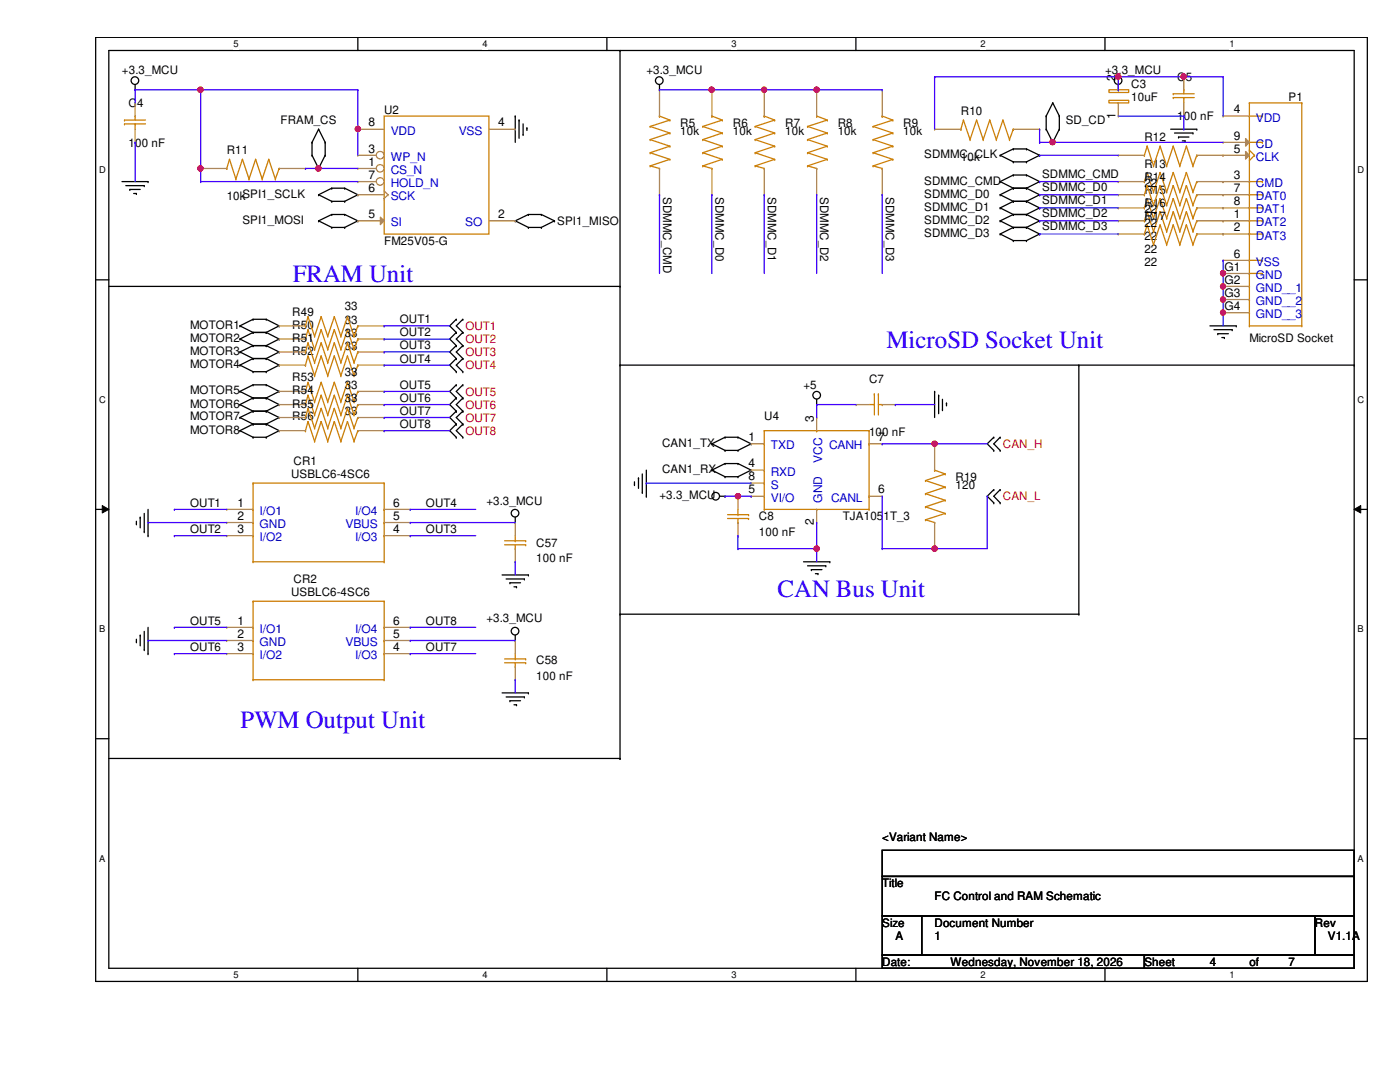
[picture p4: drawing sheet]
<svg xmlns="http://www.w3.org/2000/svg" width="279mm" height="216mm" viewBox="0 0 279 216" stroke-linecap="round" stroke-linejoin="round" font-family="sans-serif">
<defs><g id="words">
<g font-size="5" fill="#00f">
<text x="58.4" y="56.3">FRAM Unit</text>
<text x="176.9" y="69.4">MicroSD Socket Unit</text>
<text x="155.2" y="119.1">CAN Bus Unit</text>
<text x="48" y="145.3">PWM Output Unit</text>
</g>
<g font-size="2.4">
<text x="222.6" y="16.1" transform="rotate(-90 222.6 16.1)">2</text>
<text x="222.6" y="23.7" transform="rotate(-90 222.6 23.7)">1</text>
<text x="246.2" y="22.6">4</text>
<text x="73.5" y="25.2">8</text>
<text x="99.4" y="25.2">4</text>
<text x="246.2" y="27.9">9</text>
<text x="73.5" y="33.1">1</text>
<text x="73.5" y="30.4">3</text>
<text x="73.5" y="35.7">7</text>
<text x="246.2" y="35.7">3</text>
<text x="246.2" y="30.4">5</text>
<text x="73.5" y="38.3">6</text>
<text x="246.2" y="38.3">7</text>
<text x="246.2" y="40.9">8</text>
<text x="73.5" y="43.5">5</text>
<text x="99.4" y="43.5">2</text>
<text x="246.2" y="43.5">1</text>
<text x="246.2" y="46.1">2</text>
<text x="246.2" y="51.4">6</text>
<text x="244.3" y="59.2">G3</text>
<text x="244.3" y="56.6">G2</text>
<text x="244.3" y="54">G1</text>
<text x="244.3" y="61.8">G4</text>
<text x="149.4" y="88">1</text>
<text x="162.4" y="84.1" transform="rotate(-90 162.4 84.1)">3</text>
<text x="175.3" y="88">7</text>
<text x="149.4" y="93.3">4</text>
<text x="149.4" y="95.8">8</text>
<text x="47.4" y="101.1">1</text>
<text x="78.5" y="101.1">6</text>
<text x="149.4" y="98.5">5</text>
<text x="175.3" y="98.5">6</text>
<text x="47.4" y="103.7">2</text>
<text x="47.4" y="106.3">3</text>
<text x="78.5" y="106.3">4</text>
<text x="78.5" y="103.7">5</text>
<text x="162.4" y="104.8" transform="rotate(-90 162.4 104.8)">2</text>
<text x="47.4" y="124.6">1</text>
<text x="78.5" y="124.6">6</text>
<text x="47.4" y="127.3">2</text>
<text x="47.4" y="129.9">3</text>
<text x="78.5" y="129.9">4</text>
<text x="78.5" y="127.3">5</text>
</g>
<g font-size="2.4" fill="#00c">
<text x="78" y="26.9">VDD</text>
<text x="91.6" y="26.9">VSS</text>
<text x="250.7" y="24.3">VDD</text>
<text x="250.7" y="29.5">CD</text>
<text x="78" y="34.7">CS_N</text>
<text x="78" y="32.1">WP_N</text>
<text x="250.7" y="32.1">CLK</text>
<text x="78" y="40">SCK</text>
<text x="78" y="37.3">HOLD_N</text>
<text x="250.7" y="37.3">CMD</text>
<text x="250.7" y="40">DAT0</text>
<text x="78" y="45.2">SI</text>
<text x="92.8" y="45.2">SO</text>
<text x="250.7" y="45.2">DAT2</text>
<text x="250.7" y="47.8">DAT3</text>
<text x="250.7" y="42.6">DAT1</text>
<text x="250.7" y="53">VSS</text>
<text x="250.7" y="58.3">GND__1</text>
<text x="250.7" y="55.7">GND</text>
<text x="250.7" y="60.9">GND__2</text>
<text x="250.7" y="63.5">GND__3</text>
<text x="153.8" y="89.7">TXD</text>
<text x="165.5" y="89.7">CANH</text>
<text x="153.8" y="94.9">RXD</text>
<text x="164.1" y="92.3" transform="rotate(-90 164.1 92.3)">VCC</text>
<text x="153.8" y="100.1">VI/O</text>
<text x="153.8" y="97.5">S</text>
<text x="164.1" y="100.3" transform="rotate(-90 164.1 100.3)">GND</text>
<text x="165.9" y="100.1">CANL</text>
<text x="51.8" y="102.7">I/O1</text>
<text x="51.8" y="105.4">GND</text>
<text x="51.8" y="108">I/O2</text>
<text x="69" y="105.4">VBUS</text>
<text x="70.9" y="108">I/O3</text>
<text x="70.9" y="102.7">I/O4</text>
<text x="51.8" y="126.3">I/O1</text>
<text x="51.8" y="128.9">GND</text>
<text x="51.8" y="131.5">I/O2</text>
<text x="69" y="128.9">VBUS</text>
<text x="70.9" y="131.5">I/O3</text>
<text x="70.9" y="126.3">I/O4</text>
</g>
<g font-size="2.3">
<text x="24.3" y="14.9">+3.3_MCU</text>
<text x="129" y="14.9">+3.3_MCU</text>
<text x="220.6" y="14.9">+3.3_MCU</text>
<text x="225.8" y="17.5">C3</text>
<text x="234.9" y="16.2">C5</text>
<text x="25.7" y="21.4">C4</text>
<text x="76.7" y="22.7">U2</text>
<text x="191.8" y="22.9">R10</text>
<text x="225.8" y="20.1">10uF</text>
<text x="257.2" y="20.1">P1</text>
<text x="25.7" y="29.3">100 nF</text>
<text x="56" y="24.8">FRAM_CS</text>
<text x="135.8" y="25.3">R5</text>
<text x="135.8" y="26.9">10k</text>
<text x="146.3" y="25.3">R6</text>
<text x="146.3" y="26.9">10k</text>
<text x="156.7" y="25.3">R7</text>
<text x="156.7" y="26.9">10k</text>
<text x="167.2" y="25.3">R8</text>
<text x="167.2" y="26.9">10k</text>
<text x="180.3" y="25.3">R9</text>
<text x="180.3" y="26.9">10k</text>
<text x="212.7" y="24.8">SD_CD</text>
<text x="228.4" y="28.2">R12</text>
<text x="234.9" y="24">100 nF</text>
<text x="45.3" y="30.8">R11</text>
<text x="184.4" y="31.6">SDMMC_CLK</text>
<text x="191.8" y="32.1">10k</text>
<text x="208" y="35.5">SDMMC_CMD</text>
<text x="228.4" y="33.4">R13</text>
<text x="45.3" y="40">10kSPI1_SCLK</text>
<text x="132.3" y="39.4" transform="rotate(90 132.3 39.4)">SDMMC_CMD</text>
<text x="142.8" y="39.4" transform="rotate(90 142.8 39.4)">SDMMC_D0</text>
<text x="153.2" y="39.4" transform="rotate(90 153.2 39.4)">SDMMC_D1</text>
<text x="163.7" y="39.4" transform="rotate(90 163.7 39.4)">SDMMC_D2</text>
<text x="176.8" y="39.4" transform="rotate(90 176.8 39.4)">SDMMC_D3</text>
<text x="184.4" y="36.8">SDMMC_CMD</text>
<text x="184.4" y="39.5">SDMMC_D0</text>
<text x="208" y="38.1">SDMMC_D0</text>
<text x="208" y="40.8">SDMMC_D1</text>
<text x="228.4" y="38.6">R15</text>
<text x="228.4" y="41.3">R16</text>
<text x="228.4" y="37.3">22</text>
<text x="228.4" y="36">R14</text>
<text x="48.4" y="44.7">SPI1_MOSI</text>
<text x="111.2" y="45">SPI1_MISO</text>
<text x="184.4" y="42.1">SDMMC_D1</text>
<text x="184.4" y="44.7">SDMMC_D2</text>
<text x="184.4" y="47.3">SDMMC_D3</text>
<text x="208" y="43.3">SDMMC_D2</text>
<text x="208" y="46">SDMMC_D3</text>
<text x="228.4" y="47.8">22</text>
<text x="228.4" y="42.6">22</text>
<text x="228.4" y="43.9">R17</text>
<text x="228.4" y="45.2">22</text>
<text x="76.7" y="48.9">FM25V05-G</text>
<text x="228.4" y="50.4">22</text>
<text x="228.4" y="53">22</text>
<text x="37.9" y="65.6">MOTOR1</text>
<text x="58.3" y="65.6">R50</text>
<text x="58.3" y="63">R49</text>
<text x="68.8" y="64.6">33</text>
<text x="68.8" y="61.9">33</text>
<text x="79.8" y="64.5">OUT1</text>
<text x="37.9" y="68.2">MOTOR2</text>
<text x="37.9" y="70.8">MOTOR3</text>
<text x="58.3" y="70.8">R52</text>
<text x="58.3" y="68.2">R51</text>
<text x="68.8" y="69.8">33</text>
<text x="68.8" y="67.2">33</text>
<text x="79.8" y="67.1">OUT2</text>
<text x="79.8" y="69.7">OUT3</text>
<text x="249.3" y="68.2">MicroSD Socket</text>
<text x="37.9" y="73.4">MOTOR4</text>
<text x="58.3" y="76.1">R53</text>
<text x="68.8" y="75">33</text>
<text x="68.8" y="77.6">33</text>
<text x="79.8" y="77.6">OUT5</text>
<text x="79.8" y="72.3">OUT4</text>
<text x="160.4" y="77.6">+5</text>
<text x="173.4" y="76.3">C7</text>
<text x="37.9" y="78.7">MOTOR5</text>
<text x="37.9" y="81.3">MOTOR6</text>
<text x="37.9" y="83.9">MOTOR7</text>
<text x="58.3" y="83.9">R56</text>
<text x="58.3" y="78.7">R54</text>
<text x="58.3" y="81.3">R55</text>
<text x="68.8" y="82.9">33</text>
<text x="68.8" y="80.3">33</text>
<text x="79.8" y="82.8">OUT7</text>
<text x="79.8" y="80.2">OUT6</text>
<text x="152.5" y="83.9">U4</text>
<text x="37.9" y="86.5">MOTOR8</text>
<text x="79.8" y="85.4">OUT8</text>
<text x="132.1" y="89.2">CAN1_TX</text>
<text x="173.4" y="87">100 nF</text>
<text x="58.1" y="95.4">USBLC6-4SC6</text>
<text x="58.6" y="92.8">CR1</text>
<text x="132.1" y="94.4">CAN1_RX</text>
<text x="190.7" y="96">R19</text>
<text x="37.9" y="101.1">OUT1</text>
<text x="85" y="101.1">OUT4</text>
<text x="97.1" y="100.7">+3.3_MCU</text>
<text x="131.6" y="99.6">+3.3_MCU</text>
<text x="190.7" y="97.5">120</text>
<text x="37.9" y="106.4">OUT2</text>
<text x="85" y="106.4">OUT3</text>
<text x="151.5" y="106.9">100 nF</text>
<text x="151.5" y="103.8">C8</text>
<text x="168.2" y="103.8">TJA1051T_3</text>
<text x="107" y="112.2">100 nF</text>
<text x="107" y="109.1">C57</text>
<text x="58.1" y="119">USBLC6-4SC6</text>
<text x="58.6" y="116.4">CR2</text>
<text x="37.9" y="124.7">OUT5</text>
<text x="85" y="124.7">OUT8</text>
<text x="97.1" y="124.2">+3.3_MCU</text>
<text x="37.9" y="129.9">OUT6</text>
<text x="85" y="129.9">OUT7</text>
<text x="107" y="135.7">100 nF</text>
<text x="107" y="132.6">C58</text>
<text x="176.1" y="167.9">&lt;Variant Name&gt;</text>
<text x="176.1" y="177">Title</text>
<text x="186.5" y="179.7">FC Control and RAM Schematic</text>
<text x="176.1" y="184.9">Size</text>
<text x="186.5" y="184.9">Document Number</text>
<text x="262.4" y="184.9">Rev</text>
<text x="178.7" y="187.5">A</text>
<text x="186.5" y="187.5">1</text>
<text x="265" y="187.5">V1.1A</text>
<text x="176.1" y="192.7">Date:</text>
<text x="189.7" y="192.7">Wednesday, November 18, 2026</text>
<text x="228.4" y="192.7">Sheet</text>
<text x="241.5" y="192.7">4</text>
<text x="249.3" y="192.7">of</text>
<text x="257.2" y="192.7">7</text>
</g>
<g font-size="2.3" fill="#f00">
<text x="92.9" y="65.9">OUT1</text>
<text x="92.9" y="68.5">OUT2</text>
<text x="92.9" y="71.1">OUT3</text>
<text x="92.9" y="73.7">OUT4</text>
<text x="92.9" y="79">OUT5</text>
<text x="92.9" y="81.6">OUT6</text>
<text x="92.9" y="84.2">OUT7</text>
<text x="92.9" y="86.8">OUT8</text>
<text x="200.2" y="89.4">CAN_H</text>
<text x="200.2" y="99.9">CAN_L</text>
</g>
<g font-size="1.9">
<text x="46.6" y="9.4">5</text>
<text x="96.3" y="9.4">4</text>
<text x="146" y="9.4">3</text>
<text x="195.7" y="9.4">2</text>
<text x="245.4" y="9.4">1</text>
<text x="19.8" y="34.6">D</text>
<text x="270.9" y="34.6">D</text>
<text x="19.8" y="80.3">C</text>
<text x="270.9" y="80.3">C</text>
<text x="19.8" y="126.2">B</text>
<text x="270.9" y="126.2">B</text>
<text x="19.8" y="171.9">A</text>
<text x="270.9" y="171.9">A</text>
<text x="46.6" y="195.2">5</text>
<text x="96.3" y="195.2">4</text>
<text x="146" y="195.2">3</text>
<text x="195.7" y="195.2">2</text>
<text x="245.4" y="195.2">1</text>
</g>
</g></defs>
<path d="M19.1 7.5h253.8v188.3h-253.8zM21.7 10.1h248.6v183.1h-248.6z" fill="none" stroke="#000" stroke-width=".25"/>
<g fill="#fff">
<path d="M46.6 7.7h1v2.1h-1z"/>
<path d="M46.6 193.5h1v2.1h-1z"/>
</g>
<path d="M71.4 7.5v2.6M71.4 193.2v2.6" fill="none" stroke="#000" stroke-width=".25"/>
<g fill="#fff">
<path d="M96.3 7.7h1v2.1h-1z"/>
<path d="M96.3 193.5h1v2.1h-1z"/>
</g>
<path d="M121.1 7.5v2.6M121.1 193.2v2.6" fill="none" stroke="#000" stroke-width=".25"/>
<g fill="#fff">
<path d="M146 7.7h1v2.1h-1z"/>
<path d="M146 193.5h1v2.1h-1z"/>
</g>
<path d="M170.8 7.5v2.6M170.8 193.2v2.6" fill="none" stroke="#000" stroke-width=".25"/>
<g fill="#fff">
<path d="M195.7 7.7h1v2.1h-1z"/>
<path d="M195.7 193.5h1v2.1h-1z"/>
</g>
<path d="M220.5 7.5v2.6M220.5 193.2v2.6" fill="none" stroke="#000" stroke-width=".25"/>
<g fill="#fff">
<path d="M245.4 7.7h1v2.1h-1z"/>
<path d="M245.4 193.5h1v2.1h-1z"/>
<path d="M19.8 32.9h1.3v2.1h-1.3z"/>
<path d="M270.9 32.9h1.3v2.1h-1.3z"/>
<path d="M19.8 78.7h1.3v2.1h-1.3z"/>
<path d="M270.9 78.7h1.3v2.1h-1.3z"/>
</g>
<path d="M19.1 55.8h2.6M270.3 55.8h2.6" fill="none" stroke="#000" stroke-width=".25"/>
<g fill="#fff">
<path d="M19.8 124.5h1.2v2.1h-1.2z"/>
<path d="M270.9 124.5h1.3v2.1h-1.3z"/>
</g>
<path d="M19.1 101.6h2.6M270.3 101.6h2.6" fill="none" stroke="#000" stroke-width=".25"/>
<path d="M20.4 100.9l1.3 .7-1.3 .8zM270.3 101.6l1.3-.7v1.5z" fill="#000"/>
<path d="M20.4 100.9l1.3 .7-1.3 .8zM270.3 101.6l1.3-.7v1.5z" fill="none" stroke="#000" stroke-width=".2"/>
<g fill="#fff">
<path d="M19.8 170.3h1.2v2h-1.2z"/>
<path d="M270.9 170.3h1.3v2h-1.3z"/>
</g>
<g fill="none" stroke="#000" stroke-width=".25">
<path d="M27 17.9h.1M27 16.9v1M123.7 10.1h.1M123.7 10.1v141.2M131.6 17.9h.1M131.6 16.9v1M223.2 17.9h.1M223.2 16.9v1M24.3 36.2h5.2M25.1 37h3.7M25.9 37.8h.1M25.9 37.8h2.1"/>
<path d="M26.7 38.6h.5M27.2 38.6h.1M28.8 37h.1M29.5 36.2h.1M62.3 31h.1M62.3 28.4h.1M62.3 31l1.3 2.6M62.3 28.4v2.6M63.6 25.8h.1M63.6 33.6h.1M63.6 38.9h.1M63.6 25.8l-1.3 2.6"/>
<path d="M63.6 25.8l1.3 2.6M63.6 38.9l2.6 1.3M64.9 28.4h.1M64.9 31h.1M64.9 28.4v2.6M64.9 31l-1.3 2.6M66.2 37.5h.1M66.2 37.5l-2.6 1.4M66.2 37.5h2.6M68.8 37.5h.1M68.8 37.5l2.6 1.4M71.4 38.9h.1"/>
<path d="M71.4 38.9l-2.6 1.3M102.8 23.2h.1M102.8 23.2v5.2M103.6 24h.1M103.6 24v3.6M104.4 26.8h.1M104.4 24.7v2.1M105.2 25.5h.1M105.2 25.5v.5M199.6 36.2h.1M199.6 31h.1M199.6 38.9h.1"/>
<path d="M199.6 36.2l2.6 1.3M199.6 31l2.6 1.3M199.6 38.9l2.6 1.3M202.2 37.5h.1M202.2 34.9h.1M202.2 32.3h.1M202.2 29.7h.1M202.2 37.5h2.7M202.2 34.9l-2.6 1.3M202.2 34.9h2.7M202.2 32.3h2.7M202.2 29.7l-2.6 1.3"/>
<path d="M202.2 29.7h2.7M202.2 37.5l-2.6 1.4M204.9 37.5h.1M204.9 34.9h.1M204.9 32.3h.1M204.9 29.7h.1M204.9 34.9l2.6 1.3M204.9 29.7l2.6 1.3M204.9 37.5l2.6 1.4M207.5 36.2h.1M207.5 31h.1M207.5 38.9h.1"/>
<path d="M207.5 36.2l-2.6 1.3M207.5 31l-2.6 1.3M207.5 38.9l-2.6 1.3M208.8 25.8h.1M208.8 23.2h.1M208.8 25.8l1.3 2.6M208.8 23.2v2.6M210.1 20.5h.1M210.1 28.4h.1M210.1 20.5l-1.3 2.7M210.1 20.5l1.3 2.7M211.4 23.2h.1"/>
<path d="M211.4 25.8h.1M211.4 23.2v2.6M211.4 25.8l-1.3 2.6M233.6 25.8h5.2M234.4 26.5h3.7M235.2 27.3h.1M235.2 27.3h2.1M236 28.1h.5M236.5 28.1h.1M238.1 26.5h.1M238.8 25.8h.1M21.7 57.1h102"/>
<path d="M63.6 44.1h.1M63.6 44.1l2.6 1.3M66.2 40.2h.1M66.2 45.4h.1M66.2 42.8h.1M66.2 40.2h2.6M66.2 45.4h2.6M66.2 42.8l-2.6 1.3M66.2 42.8h2.6M68.8 40.2h.1M68.8 45.4h.1M68.8 42.8h.1"/>
<path d="M68.8 42.8l2.6 1.3M71.4 44.1h.1M71.4 44.1l-2.6 1.3M102.8 44.1h.1M102.8 44.1l2.7 1.3M105.5 42.8h.1M105.5 45.4h.1M105.5 45.4h2.5M105.5 42.8h2.5M105.5 42.8l-2.7 1.3M108 42.8h.1M108 45.4h.1"/>
<path d="M108 42.8l2.7 1.3M110.7 44.1h.1M110.7 44.1l-2.7 1.3M123.7 57.1h.1M199.6 41.5h.1M199.6 44.1h.1M199.6 46.7h.1M199.6 41.5l2.6 1.3M199.6 44.1l2.6 1.3M199.6 46.7l2.6 1.3M202.2 40.2h.1M202.2 42.8h.1"/>
<path d="M202.2 45.4h.1M202.2 48h.1M202.2 40.2h2.7M202.2 45.4h2.7M202.2 42.8h2.7M202.2 40.2l-2.6 1.3M202.2 42.8l-2.6 1.3M202.2 48h2.7M202.2 45.4l-2.6 1.3M204.9 40.2h.1M204.9 42.8h.1M204.9 45.4h.1"/>
<path d="M204.9 48h.1M204.9 40.2l2.6 1.3M204.9 42.8l2.6 1.3M204.9 45.4l2.6 1.3M207.5 41.5h.1M207.5 44.1h.1M207.5 46.7h.1M207.5 41.5l-2.6 1.3M207.5 44.1l-2.6 1.3M207.5 46.7l-2.6 1.3M47.9 65h.1M47.9 67.6h.1"/>
<path d="M47.9 70.2h.1M47.9 72.9h.1M47.9 78.1h.1M47.9 65l2.6 1.3M47.9 67.6l2.6 1.4M47.9 70.2l2.6 1.3M47.9 72.9l2.6 1.3M47.9 78.1l2.6 1.3M50.5 66.3h.1M50.5 63.7h.1M50.5 69h.1M50.5 71.5h.1"/>
<path d="M50.5 74.2h.1M50.5 79.4h.1M50.5 76.8h.1M50.5 66.3h2.6M50.5 63.7l-2.6 1.3M50.5 63.7h2.6M50.5 69h2.6M50.5 66.3l-2.6 1.3M50.5 71.5h2.6M50.5 69l-2.6 1.2M50.5 74.2h2.6M50.5 71.5l-2.6 1.4"/>
<path d="M50.5 79.4h2.6M50.5 76.8l-2.6 1.3M50.5 76.8h2.6M50.5 79.4l-2.6 1.3M53.1 66.3h.1M53.1 63.7h.1M53.1 69h.1M53.1 71.5h.1M53.1 74.2h.1M53.1 79.4h.1M53.1 76.8h.1M53.1 63.7l2.6 1.3"/>
<path d="M53.1 66.3l2.6 1.3M53.1 69l2.6 1.2M53.1 71.5l2.6 1.4M53.1 76.8l2.6 1.3M53.1 79.4l2.6 1.3M55.7 65h.1M55.7 67.6h.1M55.7 70.2h.1M55.7 72.9h.1M55.7 78.1h.1M55.7 65l-2.6 1.3M55.7 67.6l-2.6 1.4"/>
<path d="M55.7 70.2l-2.6 1.3M55.7 72.9l-2.6 1.3M55.7 78.1l-2.6 1.3M91.1 63.7h.1M91.1 66.3h.1M91.1 69h.1M91.1 71.5h.1M91.1 74.2h.1M91.1 76.8h.1M91.1 79.4h.1M91.1 63.7l-1.4 1.3 1.4 1.3M91.1 66.3l-1.4 1.3 1.4 1.4"/>
<path d="M91.1 69l-1.4 1.2 1.4 1.3M91.1 71.5l-1.4 1.4 1.4 1.3M91.1 76.8l-1.4 1.3 1.4 1.3M91.1 79.4l-1.4 1.3 1.4 1.3M92.4 66.3h.1M92.4 63.7h.1M92.4 69h.1M92.4 71.5h.1M92.4 74.2h.1M92.4 79.4h.1M92.4 76.8h.1M92.4 63.7l-1.3 1.3 1.3 1.3"/>
<path d="M92.4 66.3l-1.3 1.3 1.3 1.4M92.4 69l-1.3 1.2 1.3 1.3M92.4 71.5l-1.3 1.4 1.3 1.3M92.4 76.8l-1.3 1.3 1.3 1.3M92.4 79.4l-1.3 1.3 1.3 1.3M123.7 72.9h.1M123.7 72.9h146.6M163 79.7v1M186.5 78.1h.1M186.5 78.1v5.2M187.3 78.9h.1M187.3 78.9v3.6"/>
<path d="M188.1 79.7v2M215.3 72.9h.1M215.3 72.9v49.7M241.5 65h5.2M242.3 65.8h3.6M243 66.6h.1M243 66.6h2.2M243.8 67.4h.5M244.3 67.4h.1M245.9 65.8h.1M246.7 65h.1M270.3 72.9h.1"/>
<path d="M47.9 80.7h.1M47.9 83.3h.1M47.9 85.9h.1M47.9 80.7l2.6 1.3M47.9 83.3l2.6 1.3M47.9 85.9l2.6 1.3M50.5 82h.1M50.5 84.6h.1M50.5 87.2h.1M50.5 87.2h2.6M50.5 82h2.6M50.5 84.6h2.6"/>
<path d="M50.5 82l-2.6 1.3M50.5 84.6l-2.6 1.3M53.1 82h.1M53.1 84.6h.1M53.1 87.2h.1M53.1 82l2.6 1.3M53.1 84.6l2.6 1.3M55.7 80.7h.1M55.7 83.3h.1M55.7 85.9h.1M55.7 80.7l-2.6 1.3M55.7 83.3l-2.6 1.3"/>
<path d="M55.7 85.9l-2.6 1.3M91.1 82h.1M91.1 84.6h.1M91.1 87.2h.1M91.1 82l-1.4 1.3 1.4 1.3M91.1 84.6l-1.4 1.3 1.4 1.3M92.4 82h.1M92.4 84.6h.1M92.4 87.2h.1M92.4 82l-1.3 1.3 1.3 1.3M92.4 84.6l-1.3 1.3 1.3 1.3M126.6 96.7h.1"/>
<path d="M126.6 96.1v.6M127.4 95.4h.1M127.4 95.4v2.1M128.2 98.3h.1M128.2 94.6v3.7M129 99h.1M129 93.8v5.2M142.1 88.6h.1M142.1 93.8h.1M142.1 88.6l2.6 1.3M142.1 93.8l2.6 1.3M143.6 99h1.1"/>
<path d="M144.7 89.9h.1M144.7 87.2h.1M144.7 95.1h.1M144.7 92.5h.1M144.7 99h.1M144.7 89.9h2.6M144.7 87.2l-2.6 1.4M144.7 87.2h2.6M144.7 95.1h2.6M144.7 92.5l-2.6 1.3M144.7 92.5h2.6M147.3 89.9h.1"/>
<path d="M147.3 87.2h.1M147.3 95.1h.1M147.3 92.5h.1M147.3 87.2l2.6 1.4M147.3 92.5l2.6 1.3M149.9 88.6h.1M149.9 93.8h.1M149.9 88.6l-2.6 1.3M149.9 93.8l-2.6 1.3M163 80.7h.1M188.1 81.7h.1M188.9 80.4h.1"/>
<path d="M188.9 80.4v.6M198.3 87.2h.1M198.3 89.9h.1M198.3 97.7h.1M198.3 87.2l-1.3 1.4 1.3 1.3M198.3 97.7l-1.3 1.3 1.3 1.3M199.6 89.9h.1M199.6 87.2h.1M199.6 97.7h.1M199.6 87.2l-1.3 1.4 1.3 1.3M199.6 97.7l-1.3 1.3 1.3 1.3M27.2 104.5h.1"/>
<path d="M27.2 104v.5M28 103.2h.1M28 103.2v2.1M28.8 106.1h.1M28.8 102.4v3.7M29.5 106.9h.1M29.5 101.6v5.3M100.2 114.7h5.3M101 115.5h3.6M101.8 116.3h.1M101.8 116.3h2.1M102.6 117.1h.5"/>
<path d="M102.8 104.3h.1M102.8 103.2v1.1M103.1 117.1h.1M104.6 115.5h.1M105.5 114.7h.1M160.4 112.1h5.2M161.2 112.9h3.6M161.9 113.7h.1M161.9 113.7h2.1M162.7 114.5h.5M163.2 114.5h.1M164.8 112.9h.1"/>
<path d="M165.6 112.1h.1M198.3 100.3h.1M199.6 100.3h.1M27.2 128.1h.1M27.2 127.5v.6M28 126.7h.1M28 126.7v2.2M28.8 129.6h.1M28.8 126v3.6M29.5 130.4h.1M29.5 125.2v5.2M100.2 138.3h5.3"/>
<path d="M101 139.1h3.6M101.8 139.8h.1M101.8 139.8h2.1M102.8 127.8h.1M102.8 126.7v1.1M104.6 139.1h.1M105.5 138.3h.1M123.7 122.6h.1M123.7 122.6h91.6M215.3 122.6h.1M19.1 147.4h2.6M21.7 151.3h102"/>
<path d="M102.6 140.6h.5M103.1 140.6h.1M123.7 151.3h.1M270.3 147.4h2.6M176.1 169.7h94.2v5.2h-94.2zM176.1 174.9h94.2v7.9h-94.2zM176.1 182.8h7.8v7.8h-7.8zM176.1 190.6h52.3v2.6h-52.3zM183.9 182.8h78.5v7.8h-78.5zM228.4 190.6h41.9v2.6h-41.9zM262.4 182.8h7.9v7.8h-7.9z"/>
<circle cx="26.9" cy="16.1" r=".76"/>
<circle cx="131.6" cy="16.1" r=".76"/>
<circle cx="223.1" cy="16.1" r=".76"/>
<circle cx="163" cy="78.9" r=".76"/>
<circle cx="142.8" cy="99" r=".76"/>
<circle cx="102.8" cy="102.4" r=".76"/>
<circle cx="102.8" cy="125.9" r=".76"/>
</g>
<g fill="none" stroke="#cc8006" stroke-width=".25">
<path d="M76.7 23.2h20.9v23.5h-20.9zM61 72.9h.1M61.5 71h.1M61.5 71l-.5 1.9M61.5 71l1.3 4M62.8 75h.1M64.1 71h.1M64.1 71l-1.3 4M64.1 71l1.3 4M65.4 75h.1M66.7 71h.1M66.7 71l-1.3 4"/>
<path d="M66.7 71l1.3 4M68 75h.1M69.3 71h.1M69.3 71l-1.3 4M69.3 71l1.4 4M70.7 75h.1M71.4 72.9h.1M71.4 72.9l-.7 2.1"/>
</g>
<path d="M55.7 72.9h.1M55.7 72.9h5.3M71.4 72.9h5.3M76.7 72.9h.1" fill="none" stroke="#a84" stroke-width=".25"/>
<circle cx="75.9" cy="33.6" r=".75" fill="#fff"/>
<g fill="none" stroke="#a84" stroke-width=".25">
<path d="M71.4 33.6h.1M71.4 38.9h.1M71.4 33.6h3.7M71.4 38.9h5.3M76.7 39.6h.1M76.7 38.1l.7 .8M77.4 38.9h.1M77.4 38.9l-.7 .7M97.6 44.1h5.2M102.8 44.1h.1"/>
<circle cx="75.9" cy="33.6" r=".75"/>
</g>
<circle cx="75.9" cy="31" r=".75" fill="#fff"/>
<g fill="none" stroke="#a84" stroke-width=".25">
<path d="M71.4 31h.1M71.4 31h3.7M97.6 25.8h5.2M102.8 25.8h.1"/>
<circle cx="75.9" cy="31" r=".75"/>
</g>
<path d="M75.9 43.3l.8 .8-.8 .7z" fill="#a84"/>
<path d="M71.4 44.1h.1M71.4 44.1h5.3M75.9 43.3l.8 .8-.8 .7z" fill="none" stroke="#a84" stroke-width=".25"/>
<circle cx="75.9" cy="36.2" r=".75" fill="#fff"/>
<g fill="none" stroke="#a84" stroke-width=".25">
<path d="M163 17.9h.1M163 17.9v5.3M223.2 15.3h.1M223.2 15.3v2.6M71.4 36.2h.1M71.4 25.8h.1M71.4 36.2h3.7M71.4 25.8h5.3M163 38.9h.1M163 33.6v5.3M223.2 23.2h.1M223.2 20.5v2.7"/>
<path d="M244.1 36.2h.1M244.1 23.2h.1M244.1 36.2h5.2M244.1 23.2h5.2M223.2 41.5h.1M223.2 41.5h5.2M238.8 41.5h5.3M244.1 41.5h.1M244.1 59.8h.1M244.1 57.1h.1M244.1 54.6h.1M244.1 44.1h.1"/>
<path d="M244.1 46.7h.1M244.1 59.8h5.2M244.1 57.1h5.2M244.1 54.6h5.2M244.1 44.1h5.2M244.1 46.7h5.2M244.1 62.4h.1M244.1 62.4h5.2M102.8 104.3h.1M102.8 112.1h.1M102.8 104.3v2.6M102.8 109.5v2.6"/>
<circle cx="75.9" cy="36.2" r=".75"/>
</g>
<g fill="none" stroke="#cc8006" stroke-width=".25">
<path d="M221.3 17.9h4v.6h-4zM223.2 17.9h.1M161.2 33.1h.1M161.2 30.5h.1M161.2 27.9h.1M161.2 25.2h.1M161.2 33.1l1.8 .5M161.2 30.5l3.9 1.3M161.2 27.9l3.9 1.3M161.2 25.2l3.9 1.3M163 23.2h.1M163 33.6h.1"/>
<path d="M163 23.2l2.1 .8M165.1 31.8h.1M165.1 29.2h.1M165.1 26.5h.1M165.1 24h.1M165.1 31.8l-3.9 1.3M165.1 29.2l-3.9 1.3M165.1 26.5l-3.9 1.4M165.1 24l-3.9 1.2M221.3 20h4v.5h-4zM223.2 20.5h.1M228.9 39.6h.1"/>
<path d="M228.9 39.6l-.5 1.9M228.9 39.6l1.3 4M231.5 39.6h.1M231.5 39.6l-1.3 4M231.5 39.6l1.3 4M234.1 39.6h.1M234.1 39.6l-1.3 4M234.1 39.6l1.4 4M236.8 39.6h.1M236.8 39.6l-1.3 4M236.8 39.6l1.3 4M249.3 20.5h.1"/>
<path d="M249.3 36.2h.1M249.3 23.2h.1M249.3 30h.1M249.3 31h.1M249.3 38.9h.1M249.3 28.4h.1M249.3 23.2h2.6M249.3 28.4h2.6M249.3 36.2h2.6M249.3 38.9h2.6M249.3 20.5h10.5M249.3 20.5v44.5"/>
<path d="M249.3 30l1.1 1M250.4 31h.1M250.4 31l-1.1 1M251.9 23.2h.1M251.9 28.4h.1M251.9 36.2h.1M251.9 38.9h.1M259.8 20.5h.1M259.8 20.5v44.5M228.4 41.5h.1M230.2 43.6h.1M232.8 43.6h.1"/>
<path d="M235.5 43.6h.1M238.1 43.6h.1M238.8 41.5h.1M238.8 41.5l-.7 2.1M249.3 44.1h.1M249.3 46.7h.1M249.3 51.9h.1M249.3 41.5h.1M249.3 54.6h.1M249.3 57.1h.1M249.3 59.8h.1M249.3 41.5h2.6"/>
<path d="M249.3 44.1h2.6M249.3 46.7h2.6M249.3 51.9h2.6M249.3 54.6h2.6M251.9 41.5h.1M251.9 44.1h.1M251.9 46.7h.1M251.9 51.9h.1M251.9 54.6h.1M249.3 65h.1M249.3 62.4h.1M249.3 65h10.5"/>
<path d="M259.8 65h.1M100.7 107.9h4.2M100.7 108.7h4.2M102.8 109.5h.1M102.8 107.9h.1M102.8 106.9v1M102.8 108.7v.8M104.9 107.9h.1M104.9 108.7h.1"/>
</g>
<path d="M248.6 30.2l.7 .8-.7 .7z" fill="#a84"/>
<path d="M244.1 31h.1M244.1 38.9h.1M244.1 31h5.2M244.1 38.9h5.2M248.6 30.2l.7 .8-.7 .7zM244.1 51.9h.1M244.1 41.5h.1M244.1 51.9h5.2M244.1 41.5h5.2" fill="none" stroke="#a84" stroke-width=".25"/>
<path d="M248.6 27.6l.7 .8-.7 .8z" fill="#a84"/>
<g fill="none" stroke="#a84" stroke-width=".25">
<path d="M131.6 17.9h.1M131.6 17.9v5.3M142.1 17.9h.1M142.1 17.9v5.3M152.5 17.9h.1M152.5 17.9v5.3M176.1 17.9h.1M176.1 17.9v5.3M236.3 15.3h.1M236.3 15.3v2.6M27 28.4h.1M27 20.5h.1"/>
<path d="M27 20.5v2.7M27 25.8v2.6M40 33.6h.1M40 33.6h5.3M55.7 33.6h5.3M61 33.6h.1M131.6 38.9h.1M131.6 33.6v5.3M142.1 38.9h.1M142.1 33.6v5.3M152.5 38.9h.1M152.5 33.6v5.3"/>
<path d="M176.1 38.9h.1M176.1 33.6v5.3M186.5 25.8h.1M186.5 25.8h5.3M202.2 25.8h5.3M207.5 25.8h.1M223.2 36.2h.1M223.2 31h.1M223.2 38.9h.1M223.2 36.2h5.2M223.2 31h5.2M223.2 38.9h5.2"/>
<path d="M236.3 23.2h.1M236.3 20.5v2.7M238.8 36.2h5.3M238.8 31h5.3M238.8 38.9h5.3M244.1 28.4h.1M244.1 36.2h.1M244.1 31h.1M244.1 38.9h.1M244.1 28.4h5.2M248.6 27.6l.7 .8-.7 .8zM223.2 44.1h.1"/>
<path d="M223.2 46.7h.1M223.2 44.1h5.2M223.2 46.7h5.2M238.8 44.1h5.3M238.8 46.7h5.3M244.1 44.1h.1M244.1 46.7h.1M55.7 78.1h.1M55.7 67.6h.1M55.7 70.2h.1M55.7 65h.1M55.7 78.1h5.3"/>
<path d="M55.7 67.6h5.3M55.7 70.2h5.3M55.7 65h5.3M71.4 78.1h5.3M71.4 67.6h5.3M71.4 70.2h5.3M71.4 65h5.3M76.7 78.1h.1M76.7 67.6h.1M76.7 70.2h.1M76.7 65h.1M55.7 85.9h.1"/>
<path d="M55.7 80.7h.1M55.7 83.3h.1M55.7 85.9h5.3M55.7 80.7h5.3M55.7 83.3h5.3M71.4 85.9h5.3M71.4 80.7h5.3M71.4 83.3h5.3M76.7 85.9h.1M76.7 80.7h.1M76.7 83.3h.1M147.3 99h.1"/>
<path d="M147.3 99v2.6M149.9 88.6h.1M149.9 93.8h.1M149.9 99h.1M149.9 96.4h.1M149.9 88.6h2.6M149.9 93.8h2.6M149.9 99h2.6M149.9 96.4h2.6M163 83.3h.1M163 83.3v2.6M170.9 80.7h.1"/>
<path d="M170.9 80.7h2.5M173.4 88.6h2.7M173.4 99h2.7M176.1 99h.1M176.1 88.6h.1M176.1 80.7h2.6M178.7 80.7h.1M186.5 88.6h.1M186.5 88.6v5.2M45.3 101.6h.1M45.3 104.3h.1M45.3 106.9h.1"/>
<path d="M45.3 101.6h5.2M45.3 104.3h5.2M45.3 106.9h5.2M76.7 101.6h5.2M76.7 104.3h5.2M76.7 106.9h5.2M81.9 106.9h.1M81.9 104.3h.1M81.9 101.6h.1M147.3 106.9h.1M147.3 104.3v2.6M163 104.3h.1"/>
<path d="M163 101.6v2.7M186.5 109.5h.1M186.5 104.3v5.2M45.3 125.2h.1M45.3 127.8h.1M45.3 130.4h.1M45.3 125.2h5.2M45.3 127.8h5.2M45.3 130.4h5.2M76.7 125.2h5.2M76.7 127.8h5.2M76.7 130.4h5.2"/>
<path d="M81.9 130.4h.1M81.9 127.8h.1M81.9 125.2h.1M102.8 127.8h.1M102.8 135.6h.1M102.8 127.8v2.6M102.8 133.1v2.5"/>
</g>
<g fill="none" stroke="#cc8006" stroke-width=".25">
<path d="M234.1 19.5h.1M234.1 18.7h.1M234.1 19.5h4.2M234.1 18.7h4.2M236.3 17.9h.1M236.3 19.5h.1M236.3 17.9v.8M236.3 19.5v1M24.8 24.7h.1M24.8 24h.1M24.8 24.7h4.2M24.8 24h4.2"/>
<path d="M27 23.2h.1M27 24.7h.1M27 23.2v.8M27 24.7v1.1M45.3 33.6h.1M45.8 31.8h.1M45.8 31.8l-.5 1.8M45.8 31.8l1.3 3.9M47.1 35.7h.1M48.4 31.8h.1M48.4 31.8l-1.3 3.9M48.4 31.8l1.3 3.9"/>
<path d="M49.7 35.7h.1M51 31.8h.1M51 31.8l1.3 3.9M51 31.8l-1.3 3.9M52.3 35.7h.1M53.6 31.8h.1M53.6 31.8l1.3 3.9M53.6 31.8l-1.3 3.9M54.9 35.7h.1M55.7 33.6h.1M55.7 33.6l-.8 2.1M129.8 33.1h.1"/>
<path d="M129.8 30.5h.1M129.8 27.9h.1M129.8 25.2h.1M129.8 33.1l1.8 .5M129.8 30.5l3.9 1.3M129.8 27.9l3.9 1.3M129.8 25.2l3.9 1.3M131.6 23.2h.1M131.6 33.6h.1M131.6 23.2l2.1 .8M133.7 31.8h.1M133.7 29.2h.1"/>
<path d="M133.7 26.5h.1M133.7 24h.1M133.7 31.8l-3.9 1.3M133.7 29.2l-3.9 1.3M133.7 26.5l-3.9 1.4M133.7 24l-3.9 1.2M140.3 33.1h.1M140.3 30.5h.1M140.3 27.9h.1M140.3 25.2h.1M140.3 33.1l1.8 .5M140.3 30.5l3.8 1.3"/>
<path d="M140.3 27.9l3.8 1.3M140.3 25.2l3.8 1.3M142.1 23.2h.1M142.1 33.6h.1M142.1 23.2l2 .8M144.1 31.8h.1M144.1 29.2h.1M144.1 26.5h.1M144.1 24h.1M144.1 31.8l-3.8 1.3M144.1 29.2l-3.8 1.3M144.1 26.5l-3.8 1.4"/>
<path d="M144.1 24l-3.8 1.2M150.7 33.1h.1M150.7 30.5h.1M150.7 27.9h.1M150.7 25.2h.1M150.7 33.1l1.8 .5M150.7 30.5l3.9 1.3M150.7 27.9l3.9 1.3M150.7 25.2l3.9 1.3M152.5 23.2h.1M152.5 33.6h.1M152.5 23.2l2.1 .8"/>
<path d="M154.6 31.8h.1M154.6 29.2h.1M154.6 26.5h.1M154.6 24h.1M154.6 31.8l-3.9 1.3M154.6 29.2l-3.9 1.3M154.6 26.5l-3.9 1.4M154.6 24l-3.9 1.2M174.2 33.1h.1M174.2 30.5h.1M174.2 27.9h.1M174.2 25.2h.1"/>
<path d="M174.2 33.1l1.9 .5M174.2 30.5l4 1.3M174.2 27.9l4 1.3M174.2 25.2l4 1.3M176.1 23.2h.1M176.1 33.6h.1M176.1 23.2l2.1 .8M178.2 31.8h.1M178.2 29.2h.1M178.2 26.5h.1M178.2 24h.1M178.2 31.8l-4 1.3"/>
<path d="M178.2 29.2l-4 1.3M178.2 26.5l-4 1.4M178.2 24l-4 1.2M191.8 25.8h.1M192.3 24h.1M192.3 24l-.5 1.8M192.3 24l1.3 3.9M193.6 27.9h.1M194.9 24h.1M194.9 24l-1.3 3.9M194.9 24l1.3 3.9M196.2 27.9h.1"/>
<path d="M197.5 24h.1M197.5 24l-1.3 3.9M197.5 24l1.3 3.9M198.8 27.9h.1M200.2 24h.1M200.2 24l-1.4 3.9M200.2 24l1.3 3.9M201.5 27.9h.1M202.2 25.8h.1M202.2 25.8l-.7 2.1M228.4 36.2h.1M228.4 31h.1"/>
<path d="M228.4 38.9h.1M228.9 34.4h.1M228.9 29.2h.1M228.9 37h.1M228.9 34.4l-.5 1.8M228.9 34.4l1.3 3.9M228.9 29.2l-.5 1.8M228.9 29.2l1.3 3.9M228.9 37l-.5 1.9M228.9 37l1.3 3.9M230.2 38.3h.1M230.2 33.1h.1"/>
<path d="M231.5 34.4h.1M231.5 29.2h.1M231.5 37h.1M231.5 34.4l-1.3 3.9M231.5 34.4l1.3 3.9M231.5 29.2l-1.3 3.9M231.5 29.2l1.3 3.9M231.5 37l-1.3 3.9M231.5 37l1.3 3.9M232.8 38.3h.1M232.8 33.1h.1M234.1 34.4h.1"/>
<path d="M234.1 29.2h.1M234.1 37h.1M234.1 34.4l-1.3 3.9M234.1 34.4l1.4 3.9M234.1 29.2l-1.3 3.9M234.1 29.2l1.4 3.9M234.1 37l-1.3 3.9M234.1 37l1.4 3.9M235.5 38.3h.1M235.5 33.1h.1M236.8 34.4h.1M236.8 29.2h.1"/>
<path d="M236.8 37h.1M236.8 34.4l-1.3 3.9M236.8 34.4l1.3 3.9M236.8 29.2l-1.3 3.9M236.8 29.2l1.3 3.9M236.8 37l-1.3 3.9M236.8 37l1.3 3.9M238.1 38.3h.1M238.1 33.1h.1M238.8 36.2h.1M238.8 31h.1M238.8 38.9h.1"/>
<path d="M238.8 36.2l-.7 2.1M238.8 31l-.7 2.1M238.8 38.9l-.7 2M228.4 44.1h.1M228.4 46.7h.1M228.9 42.2h.1M228.9 44.9h.1M228.9 42.2l-.5 1.9M228.9 42.2l1.3 4M228.9 44.9l-.5 1.8M228.9 44.9l1.3 3.9M230.2 46.2h.1"/>
<path d="M230.2 48.8h.1M230.2 40.9h.1M231.5 42.2h.1M231.5 44.9h.1M231.5 42.2l-1.3 4M231.5 42.2l1.3 4M231.5 44.9l-1.3 3.9M231.5 44.9l1.3 3.9M232.8 46.2h.1M232.8 48.8h.1M232.8 40.9h.1M234.1 42.2h.1"/>
<path d="M234.1 44.9h.1M234.1 42.2l-1.3 4M234.1 42.2l1.4 4M234.1 44.9l-1.3 3.9M234.1 44.9l1.4 3.9M235.5 46.2h.1M235.5 48.8h.1M235.5 40.9h.1M236.8 42.2h.1M236.8 44.9h.1M236.8 42.2l-1.3 4M236.8 42.2l1.3 4"/>
<path d="M236.8 44.9l1.3 3.9M236.8 44.9l-1.3 3.9M238.1 46.2h.1M238.1 48.8h.1M238.1 40.9h.1M238.8 44.1h.1M238.8 46.7h.1M238.8 44.1l-.7 2.1M238.8 46.7l-.7 2.1M61 78.1h.1M61 67.6h.1M61 70.2h.1"/>
<path d="M61 65h.1M61.5 76.3h.1M61.5 65.8h.1M61.5 78.9h.1M61.5 68.4h.1M61.5 63.2h.1M61.5 68.4l1.3 3.9M61.5 76.3l-.5 1.8M61.5 76.3l1.3 3.9M61.5 65.8l-.5 1.8M61.5 65.8l1.3 3.9M61.5 78.9l-.5 1.8"/>
<path d="M61.5 78.9l1.3 3.9M61.5 68.4l-.5 1.8M61.5 63.2l-.5 1.8M61.5 63.2l1.3 3.9M62.8 69.7h.1M62.8 72.3h.1M62.8 67.1h.1M64.1 76.3h.1M64.1 65.8h.1M64.1 78.9h.1M64.1 68.4h.1M64.1 63.2h.1"/>
<path d="M64.1 68.4l1.3 3.9M64.1 76.3l-1.3 3.9M64.1 76.3l1.3 3.9M64.1 65.8l-1.3 3.9M64.1 65.8l1.3 3.9M64.1 78.9l-1.3 3.9M64.1 78.9l1.3 3.9M64.1 68.4l-1.3 3.9M64.1 63.2l-1.3 3.9M64.1 63.2l1.3 3.9M65.4 69.7h.1M65.4 72.3h.1"/>
<path d="M65.4 67.1h.1M66.7 76.3h.1M66.7 65.8h.1M66.7 78.9h.1M66.7 68.4h.1M66.7 63.2h.1M66.7 76.3l-1.3 3.9M66.7 76.3l1.3 3.9M66.7 65.8l-1.3 3.9M66.7 65.8l1.3 3.9M66.7 78.9l-1.3 3.9M66.7 78.9l1.3 3.9"/>
<path d="M66.7 68.4l-1.3 3.9M66.7 68.4l1.3 3.9M66.7 63.2l-1.3 3.9M66.7 63.2l1.3 3.9M68 69.7h.1M68 72.3h.1M68 67.1h.1M69.3 76.3h.1M69.3 65.8h.1M69.3 78.9h.1M69.3 68.4h.1M69.3 63.2h.1"/>
<path d="M69.3 76.3l-1.3 3.9M69.3 76.3l1.4 3.9M69.3 65.8l-1.3 3.9M69.3 65.8l1.4 3.9M69.3 78.9l-1.3 3.9M69.3 78.9l1.4 3.9M69.3 68.4l-1.3 3.9M69.3 68.4l1.4 3.9M69.3 63.2l-1.3 3.9M69.3 63.2l1.4 3.9M70.7 69.7h.1M70.7 72.3h.1"/>
<path d="M70.7 67.1h.1M71.4 78.1h.1M71.4 67.6h.1M71.4 70.2h.1M71.4 65h.1M71.4 78.1l-.7 2.1M71.4 67.6l-.7 2.1M71.4 70.2l-.7 2.1M71.4 65l-.7 2.1M174.5 78.6h.1M174.5 78.6v4.2M175.3 78.6h.1"/>
<path d="M175.3 78.6v4.2M50.5 96.4h.1M50.5 96.4v15.7M50.5 96.4h26.2M61 85.9h.1M61 80.7h.1M61 83.3h.1M61.5 84.1h.1M61.5 81.5h.1M61.5 84.1l-.5 1.8M61.5 84.1l1.3 4M61.5 81.5l-.5 1.8"/>
<path d="M61.5 81.5l1.3 3.9M62.8 88.1h.1M62.8 80.2h.1M62.8 82.8h.1M62.8 85.4h.1M64.1 84.1h.1M64.1 81.5h.1M64.1 84.1l-1.3 4M64.1 84.1l1.3 4M64.1 81.5l-1.3 3.9M64.1 81.5l1.3 3.9M65.4 88.1h.1"/>
<path d="M65.4 80.2h.1M65.4 82.8h.1M65.4 85.4h.1M66.7 84.1h.1M66.7 81.5h.1M66.7 84.1l-1.3 4M66.7 84.1l1.3 4M66.7 81.5l1.3 3.9M66.7 81.5l-1.3 3.9M68 88.1h.1M68 80.2h.1M68 82.8h.1"/>
<path d="M68 85.4h.1M69.3 84.1h.1M69.3 81.5h.1M69.3 84.1l-1.3 4M69.3 84.1l1.4 4M69.3 81.5l1.4 3.9M69.3 81.5l-1.3 3.9M70.7 88.1h.1M70.7 80.2h.1M70.7 82.8h.1M70.7 85.4h.1M71.4 85.9h.1"/>
<path d="M71.4 80.7h.1M71.4 83.3h.1M71.4 85.9l-.7 2.2M71.4 80.7l-.7 2.1M71.4 83.3l-.7 2.1M76.7 96.4h.1M76.7 96.4v15.7M152.5 85.9h.1M152.5 88.6h.1M152.5 96.4h.1M152.5 93.8h.1M152.5 99h.1"/>
<path d="M152.5 85.9h20.9M152.5 85.9v15.7M163 85.9h.1M173.4 85.9h.1M173.4 88.6h.1M173.4 99h.1M173.4 80.7h1.1M173.4 85.9v15.7M174.5 80.7h.1M175.3 80.7h.8M176.1 80.7h.1M184.7 98.5h.1"/>
<path d="M184.7 95.9h.1M184.7 98.5l3.9 1.3M184.7 95.9l3.9 1.3M186.5 93.8h.1M186.5 93.8l2.1 .8M188.6 99.8h.1M188.6 97.2h.1M188.6 94.6h.1M188.6 99.8l-3.9 1.3M188.6 97.2l-3.9 1.3M188.6 94.6l-3.9 1.3M50.5 120h.1"/>
<path d="M50.5 112.1h.1M50.5 101.6h.1M50.5 104.3h.1M50.5 106.9h.1M50.5 120v15.6M50.5 120h26.2M50.5 112.1h26.2M76.7 120h.1M76.7 112.1h.1M76.7 106.9h.1M76.7 104.3h.1M76.7 101.6h.1"/>
<path d="M76.7 120v15.6M145.2 102.7h4.2M145.2 103.5h4.2M147.3 104.3h.1M147.3 102.7h.1M147.3 101.6v1.1M147.3 103.5v.8M149.4 102.7h.1M149.4 103.5h.1M152.5 101.6h.1M152.5 101.6h20.9M163 101.6h.1"/>
<path d="M173.4 101.6h.1M184.7 103.7h.1M184.7 101.1h.1M184.7 103.7l1.8 .6M184.7 101.1l3.9 1.3M186.5 104.3h.1M188.6 102.4h.1M188.6 102.4l-3.9 1.3M50.5 135.6h.1M50.5 125.2h.1M50.5 127.8h.1M50.5 130.4h.1"/>
<path d="M50.5 135.6h26.2M76.7 135.6h.1M76.7 130.4h.1M76.7 127.8h.1M76.7 125.2h.1M100.7 131.5h4.2M100.7 132.2h4.2M102.8 133.1h.1M102.8 131.5h.1M102.8 130.4v1.1M102.8 132.2v.9M104.9 131.5h.1"/>
<path d="M104.9 132.2h.1"/>
</g>
<path d="M27 17.9h.1M27 17.9h13M40 17.9h.1M40 17.9v15.7M27 28.4h.1M27 28.4v7.8M40 36.2h.1M40 36.2h31.4M61 33.6h.1M61 33.6h2.6" fill="none" stroke="#4200ff" stroke-width=".25"/>
<circle cx="40" cy="33.6" r=".51" fill="#f00"/>
<circle cx="40" cy="33.6" r=".51" fill="none" stroke="#f00" stroke-width=".25"/>
<circle cx="40" cy="17.9" r=".51" fill="#f00"/>
<circle cx="40" cy="17.9" r=".51" fill="none" stroke="#f00" stroke-width=".25"/>
<path d="M40 17.9h.1M40 17.9h31.4M71.4 17.9h.1M71.4 17.9v13.1M40 33.6h.1M40 33.6v2.6M71.4 25.8h.1" fill="none" stroke="#4200ff" stroke-width=".25"/>
<circle cx="71.4" cy="25.7" r=".51" fill="#f00"/>
<circle cx="71.4" cy="25.7" r=".51" fill="none" stroke="#f00" stroke-width=".25"/>
<path d="M27 17.9h.1M27 17.9v2.6M63.6 33.6h.1M63.6 33.6h7.8" fill="none" stroke="#4200ff" stroke-width=".25"/>
<circle cx="63.5" cy="33.6" r=".51" fill="#f00"/>
<circle cx="63.5" cy="33.6" r=".51" fill="none" stroke="#f00" stroke-width=".25"/>
<path d="M244.1 51.9h.1M244.1 54.6h.1M244.1 51.9v5.2" fill="none" stroke="#4200ff" stroke-width=".25"/>
<circle cx="244.1" cy="57.1" r=".5" fill="#f00"/>
<circle cx="244.1" cy="57.1" r=".5" fill="none" stroke="#f00" stroke-width=".25"/>
<circle cx="244.1" cy="54.5" r=".5" fill="#f00"/>
<circle cx="244.1" cy="54.5" r=".5" fill="none" stroke="#f00" stroke-width=".25"/>
<path d="M244.1 57.1h.1M244.1 59.8h.1M244.1 57.1v5.3" fill="none" stroke="#4200ff" stroke-width=".25"/>
<circle cx="244.1" cy="62.4" r=".49" fill="#f00"/>
<circle cx="244.1" cy="62.4" r=".49" fill="none" stroke="#f00" stroke-width=".25"/>
<circle cx="244.1" cy="59.8" r=".5" fill="#f00"/>
<circle cx="244.1" cy="59.8" r=".5" fill="none" stroke="#f00" stroke-width=".25"/>
<path d="M223.2 15.3h.1M223.2 15.3h20.9M236.3 15.3h.1M244.1 62.4h.1M244.1 62.4v2.6" fill="none" stroke="#4200ff" stroke-width=".25"/>
<circle cx="236.2" cy="15.3" r=".51" fill="#f00"/>
<circle cx="236.2" cy="15.3" r=".51" fill="none" stroke="#f00" stroke-width=".25"/>
<path d="M186.5 15.3h.1M186.5 15.3v10.5M186.5 15.3h36.7M244.1 15.3h.1M244.1 15.3v7.9M223.2 23.2h13.1M236.3 23.2h.1" fill="none" stroke="#4200ff" stroke-width=".25"/>
<circle cx="223.1" cy="15.3" r=".51" fill="#f00"/>
<circle cx="223.1" cy="15.3" r=".51" fill="none" stroke="#f00" stroke-width=".25"/>
<g fill="none" stroke="#4200ff" stroke-width=".25">
<path d="M131.6 17.9h.1M131.6 17.9h20.9M142.1 17.9h.1M207.5 31h.1M207.5 36.2h.1M207.5 38.9h.1M207.5 31h15.7M207.5 36.2h15.7M207.5 38.9h15.7M207.5 41.5h.1M207.5 44.1h.1M207.5 46.7h.1"/>
<path d="M207.5 41.5h15.7M207.5 44.1h15.7M207.5 46.7h15.7"/>
</g>
<circle cx="152.5" cy="17.9" r=".5" fill="#f00"/>
<circle cx="152.5" cy="17.9" r=".5" fill="none" stroke="#f00" stroke-width=".25"/>
<circle cx="142" cy="17.9" r=".51" fill="#f00"/>
<circle cx="142" cy="17.9" r=".51" fill="none" stroke="#f00" stroke-width=".25"/>
<path d="M152.5 17.9h.1M152.5 17.9h10.5M131.6 38.9h.1M131.6 38.9v15.7M142.1 38.9h.1M142.1 38.9v15.7M152.5 38.9h.1M152.5 38.9v15.7M163 38.9h.1M163 38.9v15.7M210.1 28.4h.1M210.1 28.4h34" fill="none" stroke="#4200ff" stroke-width=".25"/>
<circle cx="210.1" cy="28.4" r=".51" fill="#f00"/>
<circle cx="210.1" cy="28.4" r=".51" fill="none" stroke="#f00" stroke-width=".25"/>
<path d="M163 17.9h13.1M176.1 17.9h.1M207.5 28.4h.1M207.5 28.4h2.6M207.5 25.8v2.6" fill="none" stroke="#4200ff" stroke-width=".25"/>
<circle cx="163" cy="17.9" r=".51" fill="#f00"/>
<circle cx="163" cy="17.9" r=".51" fill="none" stroke="#f00" stroke-width=".25"/>
<path d="M176.1 38.9h.1M176.1 38.9v15.7M147.3 99h2.6M149.9 99h.1M163 104.3h.1M163 104.3v5.2" fill="none" stroke="#4200ff" stroke-width=".25"/>
<circle cx="147.3" cy="99" r=".51" fill="#f00"/>
<circle cx="147.3" cy="99" r=".51" fill="none" stroke="#f00" stroke-width=".25"/>
<path d="M163 80.7h.1M163 80.7v2.6M163 80.7h7.9M178.7 80.7h.1M178.7 80.7h7.8M147.3 109.5h.1M147.3 109.5h15.7" fill="none" stroke="#4200ff" stroke-width=".25"/>
<circle cx="163" cy="109.5" r=".51" fill="#f00"/>
<circle cx="163" cy="109.5" r=".51" fill="none" stroke="#f00" stroke-width=".25"/>
<path d="M144.7 99h.1M144.7 99h2.6M176.1 88.6h.1M176.1 88.6h10.4M147.3 106.9h.1M147.3 106.9v2.6M163 109.5h.1M163 109.5v2.6" fill="none" stroke="#4200ff" stroke-width=".25"/>
<circle cx="186.5" cy="88.5" r=".5" fill="#f00"/>
<circle cx="186.5" cy="88.5" r=".5" fill="none" stroke="#f00" stroke-width=".25"/>
<path d="M186.5 88.6h.1M186.5 88.6h10.5M176.1 109.5h.1M176.1 109.5h10.4" fill="none" stroke="#4200ff" stroke-width=".25"/>
<circle cx="186.5" cy="109.5" r=".51" fill="#f00"/>
<circle cx="186.5" cy="109.5" r=".51" fill="none" stroke="#f00" stroke-width=".25"/>
<g fill="none" stroke="#4200ff" stroke-width=".25">
<path d="M223.2 17.9h.1M223.2 15.3v2.6M236.3 25.8h.1M236.3 23.2v2.6M76.7 67.6h.1M76.7 78.1h.1M76.7 72.9h.1M76.7 70.2h.1M76.7 65h.1M76.7 67.6h13M76.7 78.1h13M76.7 72.9h13"/>
<path d="M76.7 70.2h13M76.7 65h13M76.7 85.9h.1M76.7 83.3h.1M76.7 80.7h.1M76.7 85.9h13M76.7 83.3h13M76.7 80.7h13M129 96.4h.1M129 96.4h20.9M176.1 99h.1M176.1 99v10.5"/>
<path d="M197 99h.1M197 99v10.5h-10.5M29.5 104.3h.1M29.5 104.3h15.8M34.8 101.6h.1M34.8 106.9h.1M34.8 101.6h10.5M34.8 106.9h10.5M81.9 101.6h.1M81.9 106.9h.1M81.9 104.3h.1M81.9 101.6h13.1"/>
<path d="M81.9 106.9h13.1M81.9 104.3h20.9M102.8 112.1h.1M102.8 112.1v2.6M186.5 109.5h.1M29.5 127.8h.1M29.5 127.8h15.8M34.8 125.2h.1M34.8 130.4h.1M34.8 125.2h10.5M34.8 130.4h10.5M81.9 125.2h.1"/>
<path d="M81.9 130.4h.1M81.9 127.8h.1M81.9 125.2h13.1M81.9 130.4h13.1M81.9 127.8h20.9M102.8 135.6h.1M102.8 135.6v2.7"/>
</g>
<circle cx="40" cy="33.6" r=".51" fill="#f00"/>
<circle cx="40" cy="33.6" r=".51" fill="none" stroke="#f00" stroke-width=".25"/>
<circle cx="40" cy="17.9" r=".51" fill="#f00"/>
<circle cx="40" cy="17.9" r=".51" fill="none" stroke="#f00" stroke-width=".25"/>
<circle cx="71.4" cy="25.7" r=".51" fill="#f00"/>
<circle cx="71.4" cy="25.7" r=".51" fill="none" stroke="#f00" stroke-width=".25"/>
<circle cx="63.5" cy="33.6" r=".51" fill="#f00"/>
<circle cx="63.5" cy="33.6" r=".51" fill="none" stroke="#f00" stroke-width=".25"/>
<circle cx="244.1" cy="57.1" r=".5" fill="#f00"/>
<circle cx="244.1" cy="57.1" r=".5" fill="none" stroke="#f00" stroke-width=".25"/>
<circle cx="244.1" cy="54.5" r=".5" fill="#f00"/>
<circle cx="244.1" cy="54.5" r=".5" fill="none" stroke="#f00" stroke-width=".25"/>
<circle cx="244.1" cy="62.4" r=".49" fill="#f00"/>
<circle cx="244.1" cy="62.4" r=".49" fill="none" stroke="#f00" stroke-width=".25"/>
<circle cx="244.1" cy="59.8" r=".5" fill="#f00"/>
<circle cx="244.1" cy="59.8" r=".5" fill="none" stroke="#f00" stroke-width=".25"/>
<circle cx="236.2" cy="15.3" r=".51" fill="#f00"/>
<circle cx="236.2" cy="15.3" r=".51" fill="none" stroke="#f00" stroke-width=".25"/>
<circle cx="223.1" cy="15.3" r=".51" fill="#f00"/>
<circle cx="223.1" cy="15.3" r=".51" fill="none" stroke="#f00" stroke-width=".25"/>
<circle cx="152.5" cy="17.9" r=".5" fill="#f00"/>
<circle cx="152.5" cy="17.9" r=".5" fill="none" stroke="#f00" stroke-width=".25"/>
<circle cx="142" cy="17.9" r=".51" fill="#f00"/>
<circle cx="142" cy="17.9" r=".51" fill="none" stroke="#f00" stroke-width=".25"/>
<circle cx="210.1" cy="28.4" r=".51" fill="#f00"/>
<circle cx="210.1" cy="28.4" r=".51" fill="none" stroke="#f00" stroke-width=".25"/>
<circle cx="163" cy="17.9" r=".51" fill="#f00"/>
<circle cx="163" cy="17.9" r=".51" fill="none" stroke="#f00" stroke-width=".25"/>
<circle cx="147.3" cy="99" r=".51" fill="#f00"/>
<circle cx="147.3" cy="99" r=".51" fill="none" stroke="#f00" stroke-width=".25"/>
<circle cx="163" cy="109.5" r=".51" fill="#f00"/>
<circle cx="163" cy="109.5" r=".51" fill="none" stroke="#f00" stroke-width=".25"/>
<circle cx="186.5" cy="88.5" r=".5" fill="#f00"/>
<circle cx="186.5" cy="88.5" r=".5" fill="none" stroke="#f00" stroke-width=".25"/>
<circle cx="186.5" cy="109.5" r=".51" fill="#f00"/>
<circle cx="186.5" cy="109.5" r=".51" fill="none" stroke="#f00" stroke-width=".25"/>
<use href="#words"/>
</svg>
